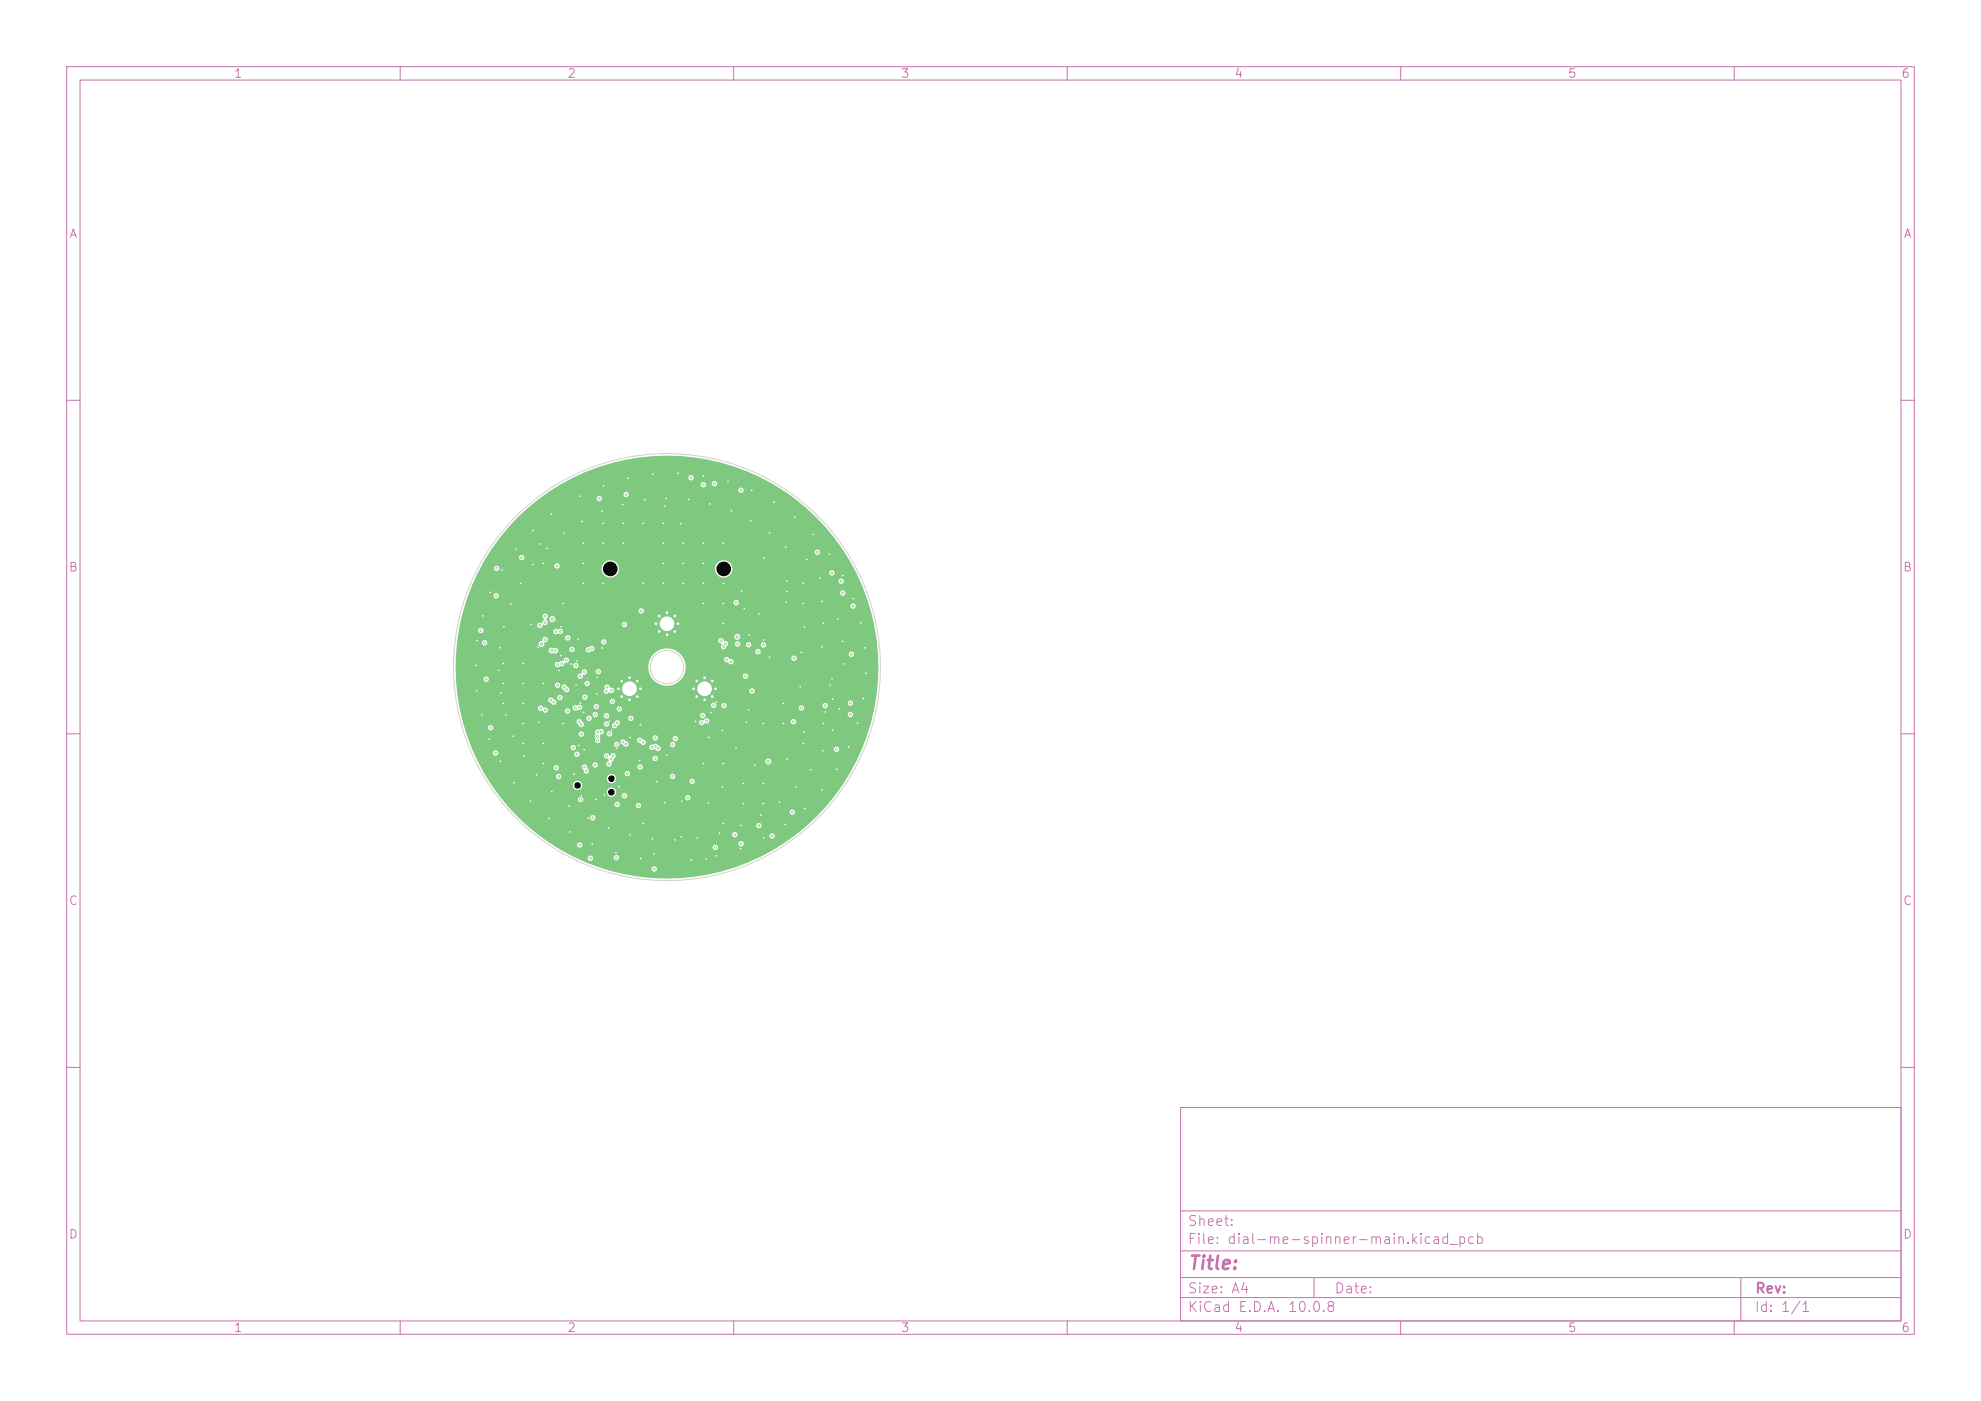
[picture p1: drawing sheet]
<svg xmlns="http://www.w3.org/2000/svg" width="297mm" height="210mm" viewBox="0 0 297 210" stroke-linecap="round" stroke-linejoin="round" font-family="sans-serif">
<defs><g id="words">
<text font-size="2" fill="#c872ab" x="178" y="190.8">Title:</text>
<g font-size="1.5" fill="#c872ab">
<text x="178" y="184.1">Sheet:</text>
<text x="178" y="186.8">File: dial-me-spinner-main.kicad_pcb</text>
<text x="178" y="197">KiCad E.D.A. 10.0.8</text>
<text x="178" y="194.2">Size: A4</text>
<text x="200" y="194.2">Date:</text>
<text x="263" y="197">Id: 1/1</text>
<text x="263" y="194.2">Rev:</text>
</g>
<g font-size="1.3" fill="#c872ab">
<text x="35" y="12">1</text>
<text x="85" y="12">2</text>
<text x="135" y="12">3</text>
<text x="185" y="12">4</text>
<text x="235" y="12">5</text>
<text x="285" y="12">6</text>
<text x="10.3" y="36">A</text>
<text x="285.3" y="36">A</text>
<text x="10.2" y="86">B</text>
<text x="285.2" y="86">B</text>
<text x="10.2" y="136">C</text>
<text x="285.2" y="136">C</text>
<text x="10.2" y="186">D</text>
<text x="285.2" y="186">D</text>
<text x="35" y="200">1</text>
<text x="85" y="200">2</text>
<text x="135" y="200">3</text>
<text x="185" y="200">4</text>
<text x="235" y="200">5</text>
<text x="285" y="200">6</text>
</g>
</g></defs>
<g fill="none" stroke="#c872ab" stroke-width=".15">
<path d="M10 10h277v190h-277zM12 12h273v186h-273zM60 10v2M110 10v2M160 10v2M210 10v2M260 10v2M10 60h2M285 60h2M10 110h2M285 110h2M10 160h2"/>
<path d="M177 166h108v32h-108zM285 160h2M60 198v2M110 198v2M160 198v2M177 194.5h108M177 191.5h108M177 187.5h108M177 181.5h108M197 191.5v3M210 198v2M260 198v2"/>
<path d="M261 191.5v6.5"/>
</g>
<g fill="#7fc87f">
<path d="M77.5 77.7l1.5-1.4 1.9-1.6h8.5a.4 .4 0 0 0 .6 .4 .4 .4 0 0 0 .1-.6 .4 .4 0 0 0-.6 .1l-.1 .1h-8.5l.9-.6h11.7a.4 .4 0 0 0 .5 .4 .4 .4 0 0 0 .2-.7 .4 .4 0 0 0-.7 .2v.1h-11.7l.9-.7h28a.4 .4 0 0 0 .5 .5 .4 .4 0 0 0 .2-.7 .4 .4 0 0 0-.7 .1v.1h-28l1.4-.8h21a.4 .4 0 0 0 .4 .5 .4 .4 0 0 0 .3-.6h.9v.1a.4 .4 0 0 0 .6 .2 .4 .4 0 0 0 0-.6 .4 .4 0 0 0-.6 .3l-.9-.1a.4 .4 0 0 0-.4-.1 .4 .4 0 0 0-.3 .3h-21l1.9-1h17.2v.1a.4 .4 0 0 0 .6 .3 .4 .4 0 0 0 0-.7 .4 .4 0 0 0-.6 .3h-17.2l3.8-1.6 4.1-1.1 4.2-.5h3.8l4.2 .5 4.1 1.1 3.9 1.6 3.6 2.1 3.3 2.6 2.7 2.7 2.6 3.3 2.1 3.6 1.6 4 1.1 4 .5 4.2v4.1l-.5 3.9-.5 2-.6 2.2-1.6 3.8-2 3.4-1.3 1.9-2.6 2.9-1.7 1.6-3.1 2.4-3.6 2.1-3.9 1.6-4.1 1.1-4.2 .5h-3.8l-4.2-.5-3.4-.9h7.2a.4 .4 0 0 0 .5 .5 .4 .4 0 0 0 .2-.7 .4 .4 0 0 0-.7 .1v.1h-7.2l-2.6-.9-1.5-.7h1.7v.1a.4 .4 0 0 0 .5 .3 .4 .4 0 0 0 .3-.5h3.1v.1a.4 .4 0 0 0 .6 .3 .4 .4 0 0 0 0-.7 .4 .4 0 0 0-.6 .3h-3.1a.4 .4 0 0 0-.4-.2 .4 .4 0 0 0-.4 .3h-1.7l-3.6-2h3.7a.4 .4 0 0 0 .2 .4 .4 .4 0 0 0 .5 0h19.6v.1a.4 .4 0 0 0 .7 .3 .4 .4 0 0 0 0-.7 .4 .4 0 0 0-.7 .3h-19.6l.1-.3-.1-.3h23.5a.4 .4 0 0 0 .5 .5 .4 .4 0 0 0 .2-.7 .4 .4 0 0 0-.7 .1v.1h-23.5a.4 .4 0 0 0-.4-.1 .4 .4 0 0 0-.3 .3h-3.7l-2.2-1.5h29.2a.4 .4 0 0 0 .3 .4 .4 .4 0 0 0 .4-.2h4.9v.1a.4 .4 0 0 0 .6 .3 .4 .4 0 0 0 0-.7 .4 .4 0 0 0-.6 .3h-4.9l.1-.1a.4 .4 0 0 0-.4-.5 .4 .4 0 0 0-.4 .4h-29.2l-1.6-1.4h34.4a.4 .4 0 0 0 .5 .4 .4 .4 0 0 0 .2-.6 .4 .4 0 0 0-.7 .1v.1h-34.4l-1.3-1.2h10.8v.1a.4 .4 0 0 0 .6 .3 .4 .4 0 0 0 0-.7 .4 .4 0 0 0-.6 .3h-10.8l-.8-.8h41.5a.4 .4 0 0 0 .5 .4 .4 .4 0 0 0 .2-.6 .4 .4 0 0 0-.7 .1v.1h-41.5l-1-1.2h16.2v.1a.4 .4 0 0 0 .4 .4 .4 .4 0 0 0 .4-.3h2.4v.1a.4 .4 0 0 0 .6 .3 .4 .4 0 0 0 0-.7 .4 .4 0 0 0-.6 .3l-2.4-.1a.4 .4 0 0 0-.3-.4 .4 .4 0 0 0-.5 .3h-16.2l-.6-.7h11.3a.4 .4 0 0 0 .6 .4 .4 .4 0 0 0 .1-.6 .4 .4 0 0 0-.6 .1l-.1 .1h-11.3l-.9-1.1h16.6a.7 .7 0 0 0 .4 .7 .7 .7 0 0 0 .8-.2h1v.1a.4 .4 0 0 0 .3 .4 .4 .4 0 0 0 .4-.2h8.8v.1a.4 .4 0 0 0 .6 .3 .4 .4 0 0 0 0-.7 .4 .4 0 0 0-.6 .3h-8.8a.4 .4 0 0 0-.1-.6 .4 .4 0 0 0-.6 .3h-1a.7 .7 0 0 0-.3-1.1 .7 .7 0 0 0-.9 .6h-16.6l-.7-1h12.2a.7 .7 0 0 0 .9 .7 .7 .7 0 0 0 .3-1.2 .7 .7 0 0 0-1.2 .3v.2h-12.2l-.8-1.3h10.5a.4 .4 0 0 0 .2 .4 .4 .4 0 0 0 .5-.1h6.9v.1a.7 .7 0 0 0 .5 .6 .7 .7 0 0 0 .8-.3h11.1v.1a.4 .4 0 0 0 .6 .3 .4 .4 0 0 0 0-.7 .4 .4 0 0 0-.6 .3l-11.1-.1a.7 .7 0 0 0-.4-1 .7 .7 0 0 0-.9 .7h-6.9v-.1a.4 .4 0 0 0-.2-.6 .4 .4 0 0 0-.5 .4h-10.5l-.8-1.4h10.9a.4 .4 0 0 0 .4 .5 .4 .4 0 0 0 .4-.6h3.4l.3 .6a.4 .4 0 0 0 .1 .4 .4 .4 0 0 0 .5 0h5.6v.1a.4 .4 0 0 0 .5 .3h6.2v.1a.4 .4 0 0 0 .6 .3 .4 .4 0 0 0 0-.6 .4 .4 0 0 0-.6 .2h-6.2h.1a.4 .4 0 0 0 0-.7 .4 .4 0 0 0-.6 .3h-5.6a.54 .54 0 0 0-.1-.8v-.3l-.2-.2h1v.1a.4 .4 0 0 0 .3 .4 .4 .4 0 0 0 .5-.2h6v.1a.4 .4 0 0 0 .6 .3 .4 .4 0 0 0 0-.7 .4 .4 0 0 0-.6 .3h-6a.4 .4 0 0 0-.2-.6 .4 .4 0 0 0-.6 .3h-1.2l-.3 .1-.1 .2h-3.4a.4 .4 0 0 0-.5-.2 .4 .4 0 0 0-.3 .3h-10.9l-1.1-2.2h2.9a.4 .4 0 0 0 .3 .5 .4 .4 0 0 0 .5-.3h11.4v.1a.4 .4 0 0 0 .3 .4 .4 .4 0 0 0 .5-.3h3.6v.1a.52 .52 0 0 0 .7 .4v.1a.26 .26 0 0 1 0 .3 .26 .26 0 0 1-.2 .2 .41 .41 0 0 0 .3 .6 .41 .41 0 0 0 .3-.6l.3-.3 .2-.4h5.7v.1a.4 .4 0 0 0 .5 .4h16.4v.1a.45 .45 0 0 0 .7 .3 .45 .45 0 0 0 0-.7 .45 .45 0 0 0-.7 .3h-16.4h.1a.4 .4 0 0 0 .1-.7 .4 .4 0 0 0-.7 .2h-5.7a.41 .41 0 0 0 0-.7 .41 .41 0 0 0-.6 .4l-.2-.1a.4 .4 0 0 0-.4-.3 .4 .4 0 0 0-.4 .3h-3.6a.4 .4 0 0 0-.3-.5 .4 .4 0 0 0-.5 .3l-11.4-.1a.4 .4 0 0 0-.3-.4 .4 .4 0 0 0-.5 .3h-2.9l-.3-.8h14.9v.1a.4 .4 0 0 0 .6 .3 .4 .4 0 0 0 0-.7 .4 .4 0 0 0-.6 .3h-14.9l-.2-.5h21.5a.4 .4 0 0 0 .6 .5h4.7v.1a.56 .56 0 0 0 .9 .2 .47 .47 0 0 0 .9 0h25.9v.1a.4 .4 0 0 0 .6 .3 .4 .4 0 0 0 0-.7 .4 .4 0 0 0-.6 .3l-25.9-.1a.51 .51 0 0 0-.5-.5l-.1-.1h1.9v.1a.4 .4 0 0 0 .7 .3 .4 .4 0 0 0 0-.7 .4 .4 0 0 0-.7 .3h-1.9a.5 .5 0 0 0-.7 0 .4 .4 0 0 0-.5 .4h-4.7l.1-.1a.4 .4 0 0 0 0-.6 .4 .4 0 0 0-.7 .2h-21.5l-.6-1.5h16.9v.1a.4 .4 0 0 0 .2 .3 .4 .4 0 0 0 .4-.1h1.8l.1 .3a.45 .45 0 0 0 0 .6 .45 .45 0 0 0 .6 0h3.1a.52 .52 0 0 0 .5 .5 .41 .41 0 0 0 .7 0 .41 .41 0 0 0-.4-.6l-.1-.2h1.8v.1a.53 .53 0 0 0 .6 .4 .4 .4 0 0 0 .5 .3 .4 .4 0 0 0 .2-.5 .4 .4 0 0 0-.4-.3l-.1-.1a.4 .4 0 0 0-.5-.2 .4 .4 0 0 0-.3 .3h-1.9a.4 .4 0 0 0-.6 .3h-3l-.1-.6h7.9a.4 .4 0 0 0 .4 .4 .4 .4 0 0 0 .4-.3h2.3v.1a.4 .4 0 0 0 .6 .3 .4 .4 0 0 0 0-.7 .4 .4 0 0 0-.6 .3h-2.3v-.1a.4 .4 0 0 0-.4-.4 .4 .4 0 0 0-.4 .4h-7.9l.1-.5 .4-.2h.6a.4 .4 0 0 0 .5 .5 .4 .4 0 0 0 .2-.7 .4 .4 0 0 0-.7 .1v.1h-.6a.43 .43 0 0 0 0-.5 .43 .43 0 0 0-.6 0 .48 .48 0 0 0-.5 .2 .48 .48 0 0 0 0 .5l-.1 .2h-1.8a.4 .4 0 0 0-.1-.6 .4 .4 0 0 0-.5 .3h-16.9l-.3-1h3.6v.1a.4 .4 0 0 0 .6 .3 .4 .4 0 0 0 0-.7 .4 .4 0 0 0-.6 .3h-3.6l-.2-.9h17l.1 .3 .2 .2a.44 .44 0 0 0 .5 .4 .44 .44 0 0 0 .3-.5h3v.1a.4 .4 0 0 0 .4 .3 .4 .4 0 0 0 .4-.2h.4v.1a.4 .4 0 0 0 .4 .4 .4 .4 0 0 0 .4-.4h.1a.43 .43 0 0 0 .3-.5h11.9v.1a.45 .45 0 0 0 .4 .3 .45 .45 0 0 0 .5-.3 .43 .43 0 0 0 .6-.3h12.2v.1a.4 .4 0 0 0 .7 .3 .4 .4 0 0 0 0-.7 .4 .4 0 0 0-.7 .3h-12.1a.44 .44 0 0 0-.4-.4 .44 .44 0 0 0-.5 .3 .43 .43 0 0 0-.7 .3h-11.9v-.1a.4 .4 0 0 0-.4-.2 .4 .4 0 0 0-.4 .3l-.4 .4h-.4a.4 .4 0 0 0-.3-.6 .4 .4 0 0 0-.5 .4h-3l-.2-.3a.45 .45 0 0 0-.4-.4 .45 .45 0 0 0-.5 .3h-17l-.2-.5h18.7v.1a.4 .4 0 0 0 .6 .3 .4 .4 0 0 0 0-.7 .4 .4 0 0 0-.6 .3h-18.7l-.1-.5h19.7v.1a.4 .4 0 0 0 .4 .3 .4 .4 0 0 0 .4-.2h.9v.1a.4 .4 0 0 0 .6 .2h3.1v.1a.4 .4 0 0 0 .6 .3 .4 .4 0 0 0 0-.6 .4 .4 0 0 0-.6 .2h-3.1l.2-.1v-.3h13.7a.4 .4 0 0 0 .4 .4 .4 .4 0 0 0 .3-.5h21.4v.1a.4 .4 0 0 0 .6 .3 .4 .4 0 0 0 0-.7 .4 .4 0 0 0-.6 .3h-21.4l-.2-.2a.4 .4 0 0 0-.5 .3l-13.7-.1a.4 .4 0 0 0-.4-.2 .4 .4 0 0 0-.4 .4h-.9v-.1a.4 .4 0 0 0-.3-.5 .4 .4 0 0 0-.5 .4h-19.7l-.2-1h11.7a.47 .47 0 0 0 .8 .4v.1a.4 .4 0 0 0 .4 .2 .4 .4 0 0 0 .4-.3h2.5v.1a.4 .4 0 0 0 .6 .3 .4 .4 0 0 0 0-.7 .4 .4 0 0 0-.6 .3h-2.5l-.1-.2-.2-.2h4v.1a.47 .47 0 0 0 .8 .2 .4 .4 0 0 0 .4-.1 .4 .4 0 0 0 .1-.4h1.8v.1a.4 .4 0 0 0 .6 .2h2.8v.1a.4 .4 0 0 0 .7 .3 .4 .4 0 0 0 0-.7 .4 .4 0 0 0-.7 .3h-2.8l.2-.2-.1-.3h16.9v.1a.4 .4 0 0 0 .4 .3 .4 .4 0 0 0 .4-.4h.8v.1a.4 .4 0 0 0 .2 .4 .4 .4 0 0 0 .4-.1h11v.1a.4 .4 0 0 0 .4 .3 .4 .4 0 0 0 .4-.4 .4 .4 0 0 0-.4-.4h3.1v.1a.4 .4 0 0 0 .6 .3 .4 .4 0 0 0 0-.7 .4 .4 0 0 0-.6 .3h-3.2l-.2 .1-.1 .3-10.9-.1a.4 .4 0 0 0-.2-.6 .4 .4 0 0 0-.5 .3h-.8l-.1-.2-.2-.2h20a.4 .4 0 0 0 .5 .5 .4 .4 0 0 0 .2-.7 .4 .4 0 0 0-.7 .1v.1h-20.2l-.2 .1-.1 .3h-16.9a.4 .4 0 0 0-.4-.2 .4 .4 0 0 0-.3 .4l-1.8-.1a.59 .59 0 0 0-.7 0 .4 .4 0 0 0-.6 .3h-4.2a.18 .18 0 0 1-.2 0 .18 .18 0 0 1-.1-.2 .4 .4 0 0 0-.5-.1 .4 .4 0 0 0-.3 .3h-11.7l-.2-1.2h13.5l.1 .3 .2 .1a.44 .44 0 0 0 .6 .3 .44 .44 0 0 0 .3-.5h8v.1a.4 .4 0 0 0 .6 .3 .4 .4 0 0 0 0-.7 .4 .4 0 0 0-.6 .3h-8l-.3-.2a.47 .47 0 0 0-.5-.3 .47 .47 0 0 0-.4 .3h-13.5l-.1-.4h14.9v.1a.4 .4 0 0 0 .5 .4 .4 .4 0 0 0 .3-.6h3v.2a.4 .4 0 0 0 .6 .2 .4 .4 0 0 0 0-.6 .4 .4 0 0 0-.6 .2h-3a.4 .4 0 0 0-.4-.2 .4 .4 0 0 0-.4 .3h-14.9l-.2-1.8h14.8v.1a.4 .4 0 0 0 .3 .3 .4 .4 0 0 0 .4-.2h.3l.1 .3 .2 .2a.41 .41 0 0 0 .4 .4 .41 .41 0 0 0 .4-.2h5.2v.2a.46 .46 0 0 0 .5 .2 .46 .46 0 0 0 .4-.2 .42 .42 0 0 0 .4 .1 .42 .42 0 0 0 .3-.4h20.2v.1a.4 .4 0 0 0 .7 .3 .4 .4 0 0 0 0-.7 .4 .4 0 0 0-.7 .3h-20.2l-.1-.3-.3-.1a.27 .27 0 0 1-.3-.1 .27 .27 0 0 1-.1-.2 .44 .44 0 0 0-.6-.1 .44 .44 0 0 0 0 .6l-.2 .3h-5.2v-.4l-.4-.4a.4 .4 0 0 0-.4-.2 .4 .4 0 0 0-.3 .3h-.3l.1-.2-.2-.3h3.8v.1a.4 .4 0 0 0 .6 .3 .4 .4 0 0 0 0-.7 .4 .4 0 0 0-.6 .3l-4.1-.1-.2 .1-.1 .3h-14.8v-.9h4.1v.1a.4 .4 0 0 0 .6 .3 .4 .4 0 0 0 0-.7 .4 .4 0 0 0-.6 .3h-4.1l-.1-.5h18.3a.41 .41 0 0 0 .5 .5 .41 .41 0 0 0 .3-.6l.1-.1a.4 .4 0 0 0 .5-.5h1.3v.1a.4 .4 0 0 0 .6 .3 .4 .4 0 0 0 0-.7 .4 .4 0 0 0-.6 .3h-1.3a.44 .44 0 0 0-.6-.2 .44 .44 0 0 0-.2 .6h-.1a.4 .4 0 0 0-.5 .3h-18.3v-1.7h14.9a.48 .48 0 0 0 .3 .4 .48 .48 0 0 0 .5-.2l.3 .1 .2-.2h1.4v.1a.4 .4 0 0 0 .4 .4 .4 .4 0 0 0 .4-.4l10.5 .1a2.8 2.8 0 0 0 2 2.8 2.8 2.8 0 0 0 3.3-1.4h8.9v.1a.4 .4 0 0 0 .6 .3 .4 .4 0 0 0 0-.7 .4 .4 0 0 0-.6 .3h-8.9l.1-.2a2.78 2.78 0 0 0-.1-2.3h6v.1a.52 .52 0 0 0 .7 .4 .41 .41 0 0 0 .5 .3 .41 .41 0 0 0 .2-.6 .41 .41 0 0 0-.5-.2l-.2-.2h9.4v.1a.4 .4 0 0 0 .7 .3 .4 .4 0 0 0 0-.7 .4 .4 0 0 0-.7 .3h-9.4a.4 .4 0 0 0-.7 .2h-6l-.4-.7-.6-.5h11.7a.4 .4 0 0 0 .2 .4 .4 .4 0 0 0 .4 0h13.4v.1a.4 .4 0 0 0 .7 .3 .4 .4 0 0 0 0-.7 .4 .4 0 0 0-.7 .3h-13.3a.4 .4 0 0 0-.1-.7 .4 .4 0 0 0-.6 .3h-11.7l-.1-.1a2.81 2.81 0 0 0-4.2 2.3h-10.5a.4 .4 0 0 0-.3-.4 .4 .4 0 0 0-.5 .3h-1.4l.1-.2a.29 .29 0 0 1 .5-.2 .41 .41 0 0 0 .2-.5 .41 .41 0 0 0-.5-.2 .41 .41 0 0 0-.3 .5h-.4l-.3 .2a.41 .41 0 0 0-.6 .3h-14.9l.1-2.1h13.9v.1a.51 .51 0 0 0 .8 .3 .4 .4 0 0 0 .5-.1 .4 .4 0 0 0 0-.5h1.8v.1a.4 .4 0 0 0 .4 .3 .4 .4 0 0 0 .4-.4h1.6v.2a.49 .49 0 0 0 .9 .1 .4 .4 0 0 0 .4-.5 .4 .4 0 0 0-.7-.1h-.1a.42 .42 0 0 0-.5 .3h-1.6a.4 .4 0 0 0-.4-.4 .4 .4 0 0 0-.4 .4h-1.8l-.3-.2-.2 .1a.58 .58 0 0 0-.8 .3h-13.9l.1-1.2h3.8v.1a.4 .4 0 0 0 .3 .4 .4 .4 0 0 0 .4-.3h7.7v.1a.47 .47 0 0 0 .6 .4 .47 .47 0 0 0 .3-.7l.4-.1h8.1v.1a.4 .4 0 0 0 .6 .3 .4 .4 0 0 0 .2-.6h16.8v.1a.54 .54 0 0 0 .5 .4 .44 .44 0 0 0 .1 .8 .44 .44 0 0 0 .6-.4l.3-.4h1a.4 .4 0 0 0 .3 .4 .4 .4 0 0 0 .5-.3h.8v.1a.4 .4 0 0 0 .5 .4 .4 .4 0 0 0 .3-.5h1.5v.1a.4 .4 0 0 0 .6 .3 .4 .4 0 0 0 0-.7 .4 .4 0 0 0-.6 .3h-1.5a.4 .4 0 0 0-.4-.4 .4 .4 0 0 0-.4 .4h-.8a.4 .4 0 0 0-.4-.5 .4 .4 0 0 0-.4 .4l-1-.1a.52 .52 0 0 0-.7-.3v-.1a.4 .4 0 0 0-.4-.4 .4 .4 0 0 0-.4 .4h-16.9a.4 .4 0 0 0-.4-.2 .4 .4 0 0 0-.3 .4h-8.1l.1-.3-.1-.3h2.7v.1a.4 .4 0 0 0 .6 .3 .4 .4 0 0 0 .2-.6h24.6v.1a.45 .45 0 0 0 .7 .3 .45 .45 0 0 0 0-.7 .45 .45 0 0 0-.7 .3h-24.7a.4 .4 0 0 0-.4-.2 .4 .4 0 0 0-.3 .4l-2.7-.1a.46 .46 0 0 0-.5 .1 .46 .46 0 0 0-.2 .5l-.4 .1-.2 .3h-7.7a.4 .4 0 0 0-.2-.5 .4 .4 0 0 0-.5 .3h-3.8l.3-1.8h2.9v.1a.4 .4 0 0 0 .4 .3 .4 .4 0 0 0 .4-.3h10.5v.1a.46 .46 0 0 0 .7 .2 .41 .41 0 0 0 .6 0 .41 .41 0 0 0 0-.6 .41 .41 0 0 0-.6 .1h-.1a.4 .4 0 0 0-.6 .2h-10.5a.4 .4 0 0 0-.4-.5 .4 .4 0 0 0-.4 .4h-2.9l.1-.8h11.6v.1a.44 .44 0 0 0 .5 .3 .44 .44 0 0 0 .4-.5l.4 .1 .2-.1h11.2v.1a.4 .4 0 0 0 .6 .3 .4 .4 0 0 0 0-.7 .4 .4 0 0 0-.6 .3h-11.2a.52 .52 0 0 0-.2-.8l.1-.1h.5a.45 .45 0 0 0 .6 .5 .45 .45 0 0 0 .2-.7 .45 .45 0 0 0-.8 .1v.1h-.5a.41 .41 0 0 0 .1-.6 .41 .41 0 0 0-.7 .1 .41 .41 0 0 0 .3 .6l-.3 .4a.2 .2 0 0 1-.1 .2 .2 .2 0 0 1-.2-.1l-.3 .1-.2 .3h-11.6l.6-2.2h26.2v.1a.4 .4 0 0 0 .7 .3 .4 .4 0 0 0 0-.7 .4 .4 0 0 0-.7 .3h-26.2l.2-.7h57.8v.1a.4 .4 0 0 0 .6 .3 .4 .4 0 0 0 0-.7 .4 .4 0 0 0-.6 .3h-57.8l.1-.5h40.2v.1a.4 .4 0 0 0 .6 .3 .4 .4 0 0 0 0-.7 .4 .4 0 0 0-.6 .3h-40.2l.4-1h3.8v.1a.4 .4 0 0 0 .6 .3 .4 .4 0 0 0 0-.7 .4 .4 0 0 0-.6 .3h-3.8l.1-.5h55.6v.1a.4 .4 0 0 0 .7 .3 .4 .4 0 0 0 0-.6 .4 .4 0 0 0-.7 .2h-55.6l.8-1.7h54.6v.1a.4 .4 0 0 0 .6 .3 .4 .4 0 0 0 0-.7 .4 .4 0 0 0-.6 .3h-54.6l.9-1.9h2.1v.1a.4 .4 0 0 0 .6 .3 .4 .4 0 0 0 0-.7 .4 .4 0 0 0-.6 .3h-2.1l.2-.4h10.9v.1a.4 .4 0 0 0 .6 .3h6.5v.2a1.3 1.3 0 0 0 1.4 1.2 1.3 1.3 0 0 0 1.2-1.4h14.4v.2a1.3 1.3 0 0 0 1.1 1.2 1.3 1.3 0 0 0 1.4-.8h14.6v.1a.4 .4 0 0 0 .6 .3 .4 .4 0 0 0 0-.7 .4 .4 0 0 0-.6 .3h-14.6a1.3 1.3 0 0 0-.9-1.8 1.3 1.3 0 0 0-1.6 1.2h-14.4v-.2a1.3 1.3 0 0 0-1.4-1 1.3 1.3 0 0 0-1.2 1.2h-6.4a.4 .4 0 0 0-.1-.7 .4 .4 0 0 0-.6 .3h-10.9l.7-1.3h4.9v.1a.4 .4 0 0 0 .6 .3 .4 .4 0 0 0 0-.7 .4 .4 0 0 0-.6 .3h-4.9l.5-.8h48.7v.1a.4 .4 0 0 0 .7 .3 .4 .4 0 0 0 0-.7 .4 .4 0 0 0-.7 .3h-48.7l1.5-2.1z"/>
<circle cx="104" cy="103.2" r=".35"/>
<circle cx="104.5" cy="102.1" r=".35"/>
<circle cx="104.5" cy="104.4" r=".35"/>
<circle cx="105.6" cy="101.6" r=".35"/>
<circle cx="105.6" cy="103.2" r="2.2"/>
<circle cx="105.6" cy="104.9" r=".35"/>
<circle cx="106.8" cy="102.1" r=".35"/>
<circle cx="106.8" cy="104.4" r=".35"/>
<circle cx="107.3" cy="103.2" r=".35"/>
<circle cx="92.7" cy="103.2" r=".35"/>
<circle cx="93.2" cy="102.1" r=".35"/>
<circle cx="93.2" cy="104.4" r=".35"/>
<circle cx="94.4" cy="101.6" r=".35"/>
<circle cx="94.4" cy="103.2" r="2.2"/>
<circle cx="94.4" cy="104.9" r=".35"/>
<circle cx="95.5" cy="102.1" r=".35"/>
<circle cx="95.5" cy="104.4" r=".35"/>
<circle cx="96" cy="103.2" r=".35"/>
<circle cx="98.4" cy="93.5" r=".35"/>
<circle cx="98.8" cy="92.3" r=".35"/>
<circle cx="98.8" cy="94.7" r=".35"/>
<circle cx="100" cy="91.8" r=".35"/>
<circle cx="100" cy="93.5" r="2.2"/>
<circle cx="100" cy="95.1" r=".35"/>
<circle cx="101.2" cy="92.3" r=".35"/>
<circle cx="101.2" cy="94.7" r=".35"/>
<circle cx="101.7" cy="93.5" r=".35"/>
<circle cx="86.3" cy="106.1" r=".2"/>
<circle cx="102.2" cy="120.1" r=".25"/>
<circle cx="80.7" cy="97.1" r=".25"/>
<circle cx="111.4" cy="120.4" r=".25"/>
<circle cx="118" cy="113.8" r=".25"/>
<circle cx="87.1" cy="119.3" r=".25"/>
<circle cx="91.3" cy="108.1" r=".25"/>
<circle cx="119.4" cy="118" r=".25"/>
<circle cx="80.9" cy="81.5" r=".25"/>
<circle cx="123.4" cy="108.5" r=".25"/>
<circle cx="117.7" cy="123.6" r=".25"/>
<circle cx="77.3" cy="82.3" r=".25"/>
<circle cx="86.8" cy="111.7" r=".25"/>
<circle cx="112.2" cy="106.4" r=".25"/>
<circle cx="75.4" cy="105.4" r=".25"/>
<circle cx="87.4" cy="87.4" r=".25"/>
<circle cx="88.2" cy="122.7" r=".25"/>
<circle cx="89.3" cy="119.8" r=".25"/>
<circle cx="87.5" cy="106.8" r=".25"/>
<circle cx="73.5" cy="88.8" r=".25"/>
<circle cx="75" cy="114.1" r=".25"/>
<circle cx="108.4" cy="123.4" r=".25"/>
<circle cx="129" cy="93.4" r=".25"/>
<circle cx="96.5" cy="123.4" r=".25"/>
<circle cx="101.2" cy="125.9" r=".25"/>
<circle cx="123.2" cy="90.1" r=".25"/>
<circle cx="111.2" cy="88.6" r=".25"/>
<circle cx="109.2" cy="72.2" r=".25"/>
<circle cx="91.2" cy="124.1" r=".25"/>
<circle cx="96" cy="108.6" r=".25"/>
<circle cx="120.2" cy="97.8" r=".25"/>
<circle cx="96.4" cy="78.5" r=".25"/>
<circle cx="78" cy="87.5" r=".25"/>
<circle cx="126.6" cy="99.5" r=".25"/>
<circle cx="75.4" cy="99.4" r=".25"/>
<circle cx="80.8" cy="108.3" r=".25"/>
<circle cx="87.6" cy="112.4" r=".25"/>
<circle cx="79.5" cy="120.1" r=".25"/>
<circle cx="99.4" cy="84.5" r=".25"/>
<circle cx="114.4" cy="108.5" r=".25"/>
<circle cx="108.4" cy="114.4" r=".25"/>
<circle cx="114.1" cy="122.2" r=".25"/>
<circle cx="78.5" cy="102.4" r=".25"/>
<circle cx="118" cy="87.1" r=".25"/>
<circle cx="98.1" cy="128" r=".25"/>
<circle cx="123.4" cy="93.4" r=".25"/>
<circle cx="114.5" cy="125.6" r=".25"/>
<circle cx="109.7" cy="76.6" r=".25"/>
<circle cx="124.5" cy="102.7" r=".25"/>
<circle cx="90.4" cy="81.4" r=".25"/>
<circle cx="114.4" cy="120.4" r=".25"/>
<circle cx="99.4" cy="78.5" r=".25"/>
<circle cx="111.6" cy="91.2" r=".25"/>
<circle cx="111.9" cy="108.3" r=".25"/>
<circle cx="124.8" cy="104.8" r=".25"/>
<circle cx="112.5" cy="78" r=".25"/>
<circle cx="121.5" cy="115.4" r=".25"/>
<circle cx="94.4" cy="110.6" r=".25"/>
<circle cx="84.1" cy="98.3" r=".25"/>
<circle cx="123.2" cy="96.9" r=".25"/>
<circle cx="123.4" cy="112.5" r=".25"/>
<circle cx="106.4" cy="75.5" r=".25"/>
<circle cx="123.2" cy="118.4" r=".25"/>
<circle cx="102.1" cy="125.4" r=".25"/>
<circle cx="106.2" cy="120.4" r=".25"/>
<circle cx="123.7" cy="106.7" r=".25"/>
<circle cx="124.8" cy="109.5" r=".25"/>
<circle cx="118" cy="88.7" r=".25"/>
<circle cx="115.4" cy="98.5" r=".25"/>
<circle cx="91.7" cy="109.5" r=".25"/>
<circle cx="82" cy="82.2" r=".25"/>
<circle cx="85.3" cy="120.8" r=".25"/>
<circle cx="82.7" cy="77" r=".25"/>
<circle cx="90.3" cy="76.6" r=".25"/>
<circle cx="103.3" cy="74.9" r=".25"/>
<circle cx="99.4" cy="81.5" r=".25"/>
<circle cx="106.2" cy="110.5" r=".25"/>
<circle cx="78.5" cy="113.4" r=".25"/>
<circle cx="115.4" cy="79.9" r=".25"/>
<circle cx="84.5" cy="108.4" r=".25"/>
<circle cx="111.1" cy="123.7" r=".25"/>
<circle cx="106.6" cy="106.8" r=".25"/>
<circle cx="79.9" cy="84.6" r=".25"/>
<circle cx="114.4" cy="117.4" r=".25"/>
<circle cx="86.5" cy="99.1" r=".25"/>
<circle cx="105.4" cy="114.4" r=".25"/>
<circle cx="120.4" cy="111.4" r=".25"/>
<circle cx="129.4" cy="104.7" r=".25"/>
<circle cx="107.9" cy="124.9" r=".25"/>
<circle cx="78.5" cy="108.4" r=".25"/>
<circle cx="111.4" cy="117.4" r=".25"/>
<circle cx="92.8" cy="117.9" r=".25"/>
<circle cx="99.7" cy="120.3" r=".25"/>
<circle cx="73.3" cy="110.8" r=".25"/>
<circle cx="107.4" cy="105.3" r=".25"/>
<circle cx="121.9" cy="80.1" r=".25"/>
<circle cx="114.6" cy="83.7" r=".25"/>
<circle cx="104.6" cy="125.6" r=".25"/>
<circle cx="124.8" cy="101.7" r=".25"/>
<circle cx="107.4" cy="128.3" r=".25"/>
<circle cx="117.4" cy="105.5" r=".25"/>
<circle cx="125.5" cy="115.3" r=".25"/>
<circle cx="81.5" cy="111.4" r=".25"/>
<circle cx="97.9" cy="71.1" r=".25"/>
<circle cx="71.3" cy="99.7" r=".25"/>
<circle cx="88.8" cy="126.5" r=".25"/>
<circle cx="96.4" cy="87.4" r=".25"/>
<circle cx="85.6" cy="99.5" r=".25"/>
<circle cx="90.4" cy="87.4" r=".25"/>
<circle cx="112.7" cy="73.5" r=".25"/>
<circle cx="103.6" cy="128.9" r=".25"/>
<circle cx="117.9" cy="90.3" r=".25"/>
<circle cx="108.4" cy="87.5" r=".25"/>
<circle cx="96.6" cy="74.9" r=".25"/>
<circle cx="81.4" cy="84.4" r=".25"/>
<circle cx="97.8" cy="125.7" r=".25"/>
<circle cx="87" cy="105.4" r=".25"/>
<circle cx="75.4" cy="102.4" r=".25"/>
<circle cx="87.2" cy="78.2" r=".25"/>
<circle cx="117.8" cy="82" r=".25"/>
<circle cx="116.1" cy="75.3" r=".25"/>
<circle cx="84.5" cy="79.9" r=".25"/>
<circle cx="82.3" cy="122.7" r=".25"/>
<circle cx="81.5" cy="114.4" r=".25"/>
<circle cx="117.4" cy="108.5" r=".25"/>
<circle cx="120" cy="102.9" r=".25"/>
<circle cx="90.5" cy="72.8" r=".25"/>
<circle cx="122.9" cy="86.6" r=".25"/>
<circle cx="84.4" cy="90.4" r=".25"/>
<circle cx="75.8" cy="107.2" r=".25"/>
<circle cx="108.3" cy="109.5" r=".25"/>
<circle cx="108.4" cy="81.5" r=".25"/>
<circle cx="79.9" cy="79.5" r=".25"/>
<circle cx="77" cy="110.4" r=".25"/>
<circle cx="93.3" cy="75.6" r=".25"/>
<circle cx="82.7" cy="118.7" r=".25"/>
<circle cx="72.4" cy="92.3" r=".25"/>
<circle cx="86.4" cy="102.7" r=".25"/>
<circle cx="102.4" cy="81.5" r=".25"/>
<circle cx="76.6" cy="90.5" r=".25"/>
<circle cx="75.1" cy="103.9" r=".25"/>
<circle cx="121" cy="83.9" r=".25"/>
<circle cx="89.5" cy="101.5" r=".25"/>
<circle cx="120.5" cy="109.8" r=".25"/>
<circle cx="72.2" cy="107.2" r=".25"/>
<circle cx="102.4" cy="87.5" r=".25"/>
<circle cx="104.3" cy="108.1" r=".25"/>
<circle cx="105.4" cy="84.5" r=".25"/>
<circle cx="102.1" cy="78.5" r=".25"/>
<circle cx="108.4" cy="93.4" r=".25"/>
<circle cx="87" cy="74.4" r=".25"/>
<circle cx="93.4" cy="78.4" r=".25"/>
<circle cx="116.9" cy="120.3" r=".25"/>
<circle cx="95.9" cy="114" r=".25"/>
<circle cx="78.5" cy="99.4" r=".25"/>
<circle cx="100" cy="113.2" r=".25"/>
<circle cx="113.2" cy="114.7" r=".25"/>
<circle cx="105.4" cy="90.4" r=".25"/>
<circle cx="120.6" cy="94" r=".25"/>
<circle cx="92.3" cy="127.8" r=".25"/>
<circle cx="126.3" cy="96.1" r=".25"/>
<circle cx="127.2" cy="112" r=".25"/>
<circle cx="84.1" cy="94" r=".25"/>
<circle cx="87.4" cy="81.4" r=".25"/>
<circle cx="128.6" cy="108.4" r=".25"/>
<circle cx="85.4" cy="124.7" r=".25"/>
<circle cx="87.4" cy="84.4" r=".25"/>
<circle cx="105.4" cy="81.5" r=".25"/>
<circle cx="125.9" cy="106.2" r=".25"/>
<circle cx="99.4" cy="87.4" r=".25"/>
<circle cx="108.4" cy="90.5" r=".25"/>
<circle cx="75" cy="97.1" r=".25"/>
<circle cx="92.4" cy="112.2" r=".25"/>
<circle cx="105.9" cy="128.8" r=".25"/>
<circle cx="89.5" cy="104" r=".25"/>
<circle cx="114.5" cy="95.9" r=".25"/>
<circle cx="119.2" cy="77.5" r=".25"/>
<circle cx="105.4" cy="87.4" r=".25"/>
<circle cx="90.3" cy="97.1" r=".25"/>
<circle cx="98.5" cy="117.2" r=".25"/>
<circle cx="120.4" cy="87.5" r=".25"/>
<circle cx="80.5" cy="116.1" r=".25"/>
<circle cx="125.6" cy="92.8" r=".25"/>
<circle cx="86.7" cy="95.8" r=".25"/>
<circle cx="86.1" cy="116.1" r=".25"/>
<circle cx="110.4" cy="112.2" r=".25"/>
<circle cx="99.7" cy="75.9" r=".25"/>
<circle cx="127.9" cy="89.7" r=".25"/>
<circle cx="78.5" cy="105.4" r=".25"/>
<circle cx="126.4" cy="86.3" r=".25"/>
<circle cx="124.4" cy="83" r=".25"/>
<circle cx="79.7" cy="93.6" r=".25"/>
<circle cx="71.5" cy="96" r=".25"/>
<circle cx="71.5" cy="103.5" r=".25"/>
<circle cx="113.8" cy="92" r=".25"/>
<circle cx="74.8" cy="100.5" r=".25"/>
<circle cx="90.6" cy="119.1" r=".25"/>
<circle cx="111" cy="127.2" r=".25"/>
<circle cx="83.8" cy="100.5" r=".25"/>
<circle cx="75.3" cy="85.4" r=".25"/>
<circle cx="94.1" cy="71.7" r=".25"/>
<circle cx="108.3" cy="118" r=".25"/>
<circle cx="120.4" cy="90.5" r=".25"/>
<circle cx="99.9" cy="74.7" r=".25"/>
<circle cx="112.3" cy="95.2" r=".25"/>
<circle cx="81.5" cy="102.4" r=".25"/>
<circle cx="101.7" cy="70.9" r=".25"/>
<circle cx="78.5" cy="111.4" r=".25"/>
<circle cx="90.4" cy="78.4" r=".25"/>
<circle cx="94.5" cy="125.1" r=".25"/>
<circle cx="129.8" cy="100.9" r=".25"/>
<circle cx="75.5" cy="93.9" r=".25"/>
<circle cx="120.6" cy="121.2" r=".25"/>
<circle cx="93.4" cy="81.4" r=".25"/>
<circle cx="102.4" cy="84.5" r=".25"/>
<circle cx="96.1" cy="128.7" r=".25"/>
<circle cx="105.4" cy="71.3" r=".25"/>
<circle cx="77" cy="117.3" r=".25"/>
<circle cx="129.7" cy="97.1" r=".25"/>
<circle cx="82.8" cy="92.8" r=".25"/>
<circle cx="81.2" cy="96.5" r=".25"/>
<circle cx="82.7" cy="97.5" r=".25"/>
<circle cx="110.5" cy="95.5" r=".25"/>
<circle cx="115.2" cy="114.1" r=".25"/>
<circle cx="83.6" cy="102.7" r=".2"/>
<circle cx="84.9" cy="99" r=".2"/>
<circle cx="82.6" cy="104.9" r=".2"/>
<circle cx="83.4" cy="94.7" r=".2"/>
<circle cx="94.6" cy="107.7" r=".2"/>
<circle cx="87" cy="119.8" r=".2"/>
<circle cx="103.1" cy="119.6" r=".2"/>
<circle cx="72.9" cy="101.8" r=".2"/>
<circle cx="72.7" cy="96.4" r=".2"/>
<circle cx="118.9" cy="108.2" r=".2"/>
<circle cx="91" cy="103" r=".2"/>
<circle cx="96.1" cy="91.6" r=".2"/>
<circle cx="112.7" cy="103.6" r=".2"/>
<circle cx="87" cy="101.4" r=".2"/>
<circle cx="107" cy="105.7" r=".2"/>
<circle cx="105.4" cy="107.3" r=".2"/>
<circle cx="92.8" cy="106.3" r=".2"/>
<circle cx="108.6" cy="105.8" r=".2"/>
<circle cx="105.2" cy="108.3" r=".2"/>
<circle cx="85" cy="103.4" r=".2"/>
<circle cx="86.3" cy="99.8" r=".2"/>
<circle cx="88.3" cy="107.7" r=".2"/>
<circle cx="88" cy="102.5" r=".2"/>
<circle cx="118.8" cy="121.7" r=".2"/>
<circle cx="113.8" cy="123.8" r=".2"/>
<circle cx="110.2" cy="125.1" r=".2"/>
<circle cx="115.8" cy="125.3" r=".2"/>
<circle cx="73.6" cy="109.1" r=".2"/>
<circle cx="74.3" cy="112.9" r=".2"/>
<circle cx="100.8" cy="116.4" r=".2"/>
<circle cx="93.4" cy="111.2" r=".2"/>
<circle cx="124.7" cy="85.9" r=".2"/>
<circle cx="122.5" cy="82.8" r=".2"/>
<circle cx="126.1" cy="87.1" r=".2"/>
<circle cx="126.3" cy="88.9" r=".2"/>
<circle cx="83" cy="105.3" r=".2"/>
<circle cx="90.9" cy="103.6" r=".2"/>
<circle cx="86.9" cy="126.7" r=".2"/>
<circle cx="92.4" cy="128.6" r=".2"/>
<circle cx="127.9" cy="90.8" r=".2"/>
<circle cx="127.6" cy="98.1" r=".2"/>
<circle cx="87.6" cy="115" r=".2"/>
<circle cx="89.6" cy="111" r=".2"/>
<circle cx="87.9" cy="115.6" r=".2"/>
<circle cx="86" cy="112.1" r=".2"/>
<circle cx="81.7" cy="92.4" r=".2"/>
<circle cx="110.6" cy="96.5" r=".2"/>
<circle cx="108.8" cy="96.5" r=".2"/>
<circle cx="87.2" cy="110" r=".2"/>
<circle cx="120.2" cy="106.1" r=".2"/>
<circle cx="88.7" cy="97.2" r=".2"/>
<circle cx="89.6" cy="109.8" r=".2"/>
<circle cx="127.5" cy="105.4" r=".2"/>
<circle cx="123.7" cy="105.8" r=".2"/>
<circle cx="86.8" cy="108.2" r=".2"/>
<circle cx="98.1" cy="130.3" r=".2"/>
<circle cx="89.2" cy="114.7" r=".2"/>
<circle cx="74.4" cy="89.3" r=".2"/>
<circle cx="72.1" cy="94.5" r=".2"/>
<circle cx="91.7" cy="103.5" r=".2"/>
<circle cx="112.2" cy="96.7" r=".2"/>
<circle cx="114.5" cy="96.7" r=".2"/>
<circle cx="119" cy="98.7" r=".2"/>
<circle cx="108.5" cy="96.9" r=".2"/>
<circle cx="74.5" cy="85.2" r=".2"/>
<circle cx="78.2" cy="83.6" r=".2"/>
<circle cx="90.9" cy="107.3" r=".2"/>
<circle cx="108.9" cy="98.9" r=".2"/>
<circle cx="113.6" cy="97.7" r=".2"/>
<circle cx="106" cy="108.1" r=".2"/>
<circle cx="100.8" cy="111.6" r=".2"/>
<circle cx="98.2" cy="110.6" r=".2"/>
<circle cx="92.5" cy="108.4" r=".2"/>
<circle cx="95.9" cy="111" r=".2"/>
<circle cx="92.4" cy="111.6" r=".2"/>
<circle cx="92.1" cy="108.8" r=".2"/>
<circle cx="97.7" cy="112" r=".2"/>
<circle cx="101.3" cy="110.7" r=".2"/>
<circle cx="91.4" cy="110" r=".2"/>
<circle cx="90.9" cy="108.5" r=".2"/>
<circle cx="98.2" cy="111.9" r=".2"/>
<circle cx="85.1" cy="106.6" r=".2"/>
<circle cx="88.2" cy="97.4" r=".2"/>
<circle cx="93.6" cy="93.6" r=".2"/>
<circle cx="111.1" cy="126.5" r=".2"/>
<circle cx="107.2" cy="127" r=".2"/>
<circle cx="103.8" cy="117.1" r=".2"/>
<circle cx="110.4" cy="90.3" r=".2"/>
<circle cx="111.1" cy="73.5" r=".2"/>
<circle cx="107.1" cy="72.5" r=".2"/>
<circle cx="89.8" cy="74.7" r=".2"/>
<circle cx="93.9" cy="74.1" r=".2"/>
<circle cx="86.5" cy="113.1" r=".2"/>
<circle cx="88.5" cy="128.7" r=".2"/>
<circle cx="87.6" cy="100.7" r=".2"/>
<circle cx="81.8" cy="106.4" r=".2"/>
<circle cx="105.5" cy="72.7" r=".2"/>
<circle cx="103.6" cy="71.6" r=".2"/>
<circle cx="91.8" cy="105.2" r=".2"/>
<circle cx="127.5" cy="107.1" r=".2"/>
<circle cx="125.4" cy="112.3" r=".2"/>
<circle cx="81" cy="106.2" r=".2"/>
<circle cx="111.8" cy="101.4" r=".2"/>
<circle cx="90.5" cy="96.2" r=".2"/>
<circle cx="108.1" cy="96" r=".2"/>
<circle cx="86.9" cy="106" r=".2"/>
<circle cx="89.7" cy="100.7" r=".2"/>
<circle cx="88.9" cy="122.6" r=".2"/>
<circle cx="83.8" cy="116.4" r=".2"/>
<circle cx="83.4" cy="115.1" r=".2"/>
<circle cx="93.8" cy="111.5" r=".2"/>
<circle cx="96" cy="115" r=".2"/>
<circle cx="98.2" cy="113.7" r=".2"/>
<circle cx="96.4" cy="111.3" r=".2"/>
<circle cx="87.2" cy="108.6" r=".2"/>
<circle cx="80.9" cy="93.7" r=".2"/>
<circle cx="89.4" cy="105.9" r=".2"/>
<circle cx="83.3" cy="97.5" r=".2"/>
<circle cx="83.9" cy="104.6" r=".2"/>
<circle cx="83.6" cy="99.6" r=".2"/>
<circle cx="89.2" cy="107.1" r=".2"/>
<circle cx="81.7" cy="93.3" r=".2"/>
<circle cx="84.6" cy="103" r=".2"/>
<circle cx="85.8" cy="97.3" r=".2"/>
<circle cx="91.9" cy="113.3" r=".2"/>
<circle cx="92.5" cy="120.6" r=".2"/>
<circle cx="91.3" cy="114.5" r=".2"/>
<circle cx="93.6" cy="119.3" r=".2"/>
<circle cx="90.9" cy="113.3" r=".2"/>
<circle cx="94.1" cy="116" r=".2"/>
<circle cx="95.7" cy="120.8" r=".2"/>
<circle cx="89.6" cy="110.4" r=".2"/>
<circle cx="98.7" cy="112.2" r=".2"/>
<circle cx="109.6" cy="99.2" r=".2"/>
<circle cx="90.1" cy="109.7" r=".2"/>
<circle cx="91.6" cy="113.8" r=".2"/>
<circle cx="83.5" cy="84.8" r=".2"/>
<circle cx="81.7" cy="95.9" r=".2"/>
<circle cx="84" cy="94.6" r=".2"/>
<circle cx="87.7" cy="104.5" r=".2"/>
<circle cx="84.2" cy="99.5" r=".2"/>
<circle cx="85.1" cy="95.6" r=".2"/>
</g>
<g fill="none" stroke="#d0d2cd" stroke-width=".15">
<circle cx="100" cy="100" r="32"/>
<circle cx="100" cy="100" r="2.5"/>
</g>
<g fill="#fff">
<circle cx="86.3" cy="106.1" r=".1"/>
<circle cx="102.2" cy="120.1" r=".12"/>
<circle cx="80.7" cy="97.1" r=".12"/>
<circle cx="111.4" cy="120.4" r=".13"/>
<circle cx="118" cy="113.8" r=".12"/>
<circle cx="87.1" cy="119.3" r=".12"/>
<circle cx="91.3" cy="108.1" r=".12"/>
<circle cx="119.4" cy="118" r=".12"/>
<circle cx="80.9" cy="81.5" r=".12"/>
<circle cx="123.4" cy="108.4" r=".13"/>
<circle cx="117.7" cy="123.6" r=".12"/>
<circle cx="77.3" cy="82.3" r=".12"/>
<circle cx="86.8" cy="111.7" r=".13"/>
<circle cx="112.2" cy="106.4" r=".12"/>
<circle cx="75.4" cy="105.4" r=".13"/>
<circle cx="87.4" cy="87.4" r=".12"/>
<circle cx="88.2" cy="122.7" r=".13"/>
<circle cx="89.3" cy="119.8" r=".13"/>
<circle cx="87.5" cy="106.8" r=".12"/>
<circle cx="73.5" cy="88.8" r=".12"/>
<circle cx="75" cy="114.1" r=".13"/>
<circle cx="108.4" cy="123.4" r=".13"/>
<circle cx="129" cy="93.4" r=".12"/>
<circle cx="96.4" cy="123.4" r=".13"/>
<circle cx="101.2" cy="125.9" r=".12"/>
<circle cx="123.2" cy="90.1" r=".12"/>
<circle cx="111.2" cy="88.6" r=".12"/>
<circle cx="109.2" cy="72.2" r=".12"/>
<circle cx="91.2" cy="124.1" r=".13"/>
<circle cx="96" cy="108.6" r=".12"/>
<circle cx="120.2" cy="97.8" r=".12"/>
<circle cx="96.4" cy="78.4" r=".13"/>
<circle cx="78" cy="87.5" r=".12"/>
<circle cx="126.6" cy="99.5" r=".13"/>
<circle cx="75.4" cy="99.4" r=".13"/>
<circle cx="80.8" cy="108.3" r=".12"/>
<circle cx="87.6" cy="112.4" r=".13"/>
<circle cx="79.5" cy="120.1" r=".13"/>
<circle cx="99.4" cy="84.4" r=".13"/>
<circle cx="114.4" cy="108.4" r=".13"/>
<circle cx="108.4" cy="114.4" r=".13"/>
<circle cx="114.1" cy="122.2" r=".12"/>
<circle cx="78.4" cy="102.4" r=".13"/>
<circle cx="118" cy="87.1" r=".13"/>
<circle cx="98.1" cy="128" r=".12"/>
<circle cx="123.4" cy="93.5" r=".13"/>
<circle cx="114.5" cy="125.6" r=".12"/>
<circle cx="109.7" cy="76.6" r=".12"/>
<circle cx="124.5" cy="102.7" r=".12"/>
<circle cx="90.4" cy="81.4" r=".12"/>
<circle cx="114.4" cy="120.4" r=".13"/>
<circle cx="99.4" cy="78.4" r=".13"/>
<circle cx="111.6" cy="91.2" r=".13"/>
<circle cx="111.9" cy="108.3" r=".12"/>
<circle cx="124.8" cy="104.8" r=".12"/>
<circle cx="112.5" cy="78" r=".12"/>
<circle cx="121.5" cy="115.4" r=".13"/>
<circle cx="94.4" cy="110.6" r=".12"/>
<circle cx="84.1" cy="98.3" r=".12"/>
<circle cx="123.2" cy="96.9" r=".12"/>
<circle cx="123.4" cy="112.5" r=".13"/>
<circle cx="106.4" cy="75.5" r=".12"/>
<circle cx="123.2" cy="118.4" r=".12"/>
<circle cx="102.1" cy="125.4" r=".12"/>
<circle cx="106.2" cy="120.4" r=".12"/>
<circle cx="123.7" cy="106.7" r=".12"/>
<circle cx="124.8" cy="109.5" r=".13"/>
<circle cx="118" cy="88.7" r=".12"/>
<circle cx="115.4" cy="98.5" r=".12"/>
<circle cx="91.7" cy="109.5" r=".13"/>
<circle cx="82" cy="82.2" r=".12"/>
<circle cx="85.3" cy="120.8" r=".12"/>
<circle cx="82.7" cy="77" r=".12"/>
<circle cx="90.3" cy="76.6" r=".12"/>
<circle cx="103.3" cy="74.9" r=".12"/>
<circle cx="99.4" cy="81.4" r=".13"/>
<circle cx="106.2" cy="110.5" r=".12"/>
<circle cx="78.5" cy="113.4" r=".13"/>
<circle cx="115.4" cy="79.9" r=".13"/>
<circle cx="84.4" cy="108.4" r=".13"/>
<circle cx="111.1" cy="123.7" r=".12"/>
<circle cx="106.6" cy="106.8" r=".12"/>
<circle cx="79.9" cy="84.6" r=".13"/>
<circle cx="114.4" cy="117.4" r=".13"/>
<circle cx="86.5" cy="99.1" r=".12"/>
<circle cx="105.4" cy="114.4" r=".13"/>
<circle cx="120.4" cy="111.4" r=".13"/>
<circle cx="129.4" cy="104.7" r=".13"/>
<circle cx="107.9" cy="124.9" r=".12"/>
<circle cx="78.4" cy="108.4" r=".13"/>
<circle cx="111.4" cy="117.4" r=".13"/>
<circle cx="92.8" cy="117.9" r=".13"/>
<circle cx="99.7" cy="120.3" r=".13"/>
<circle cx="73.3" cy="110.8" r=".12"/>
<circle cx="107.4" cy="105.3" r=".13"/>
<circle cx="121.9" cy="80.1" r=".12"/>
<circle cx="114.6" cy="83.7" r=".12"/>
<circle cx="104.6" cy="125.6" r=".12"/>
<circle cx="124.8" cy="101.7" r=".12"/>
<circle cx="107.4" cy="128.3" r=".12"/>
<circle cx="117.4" cy="105.4" r=".13"/>
<circle cx="125.5" cy="115.3" r=".13"/>
<circle cx="81.4" cy="111.4" r=".13"/>
<circle cx="97.9" cy="71.1" r=".12"/>
<circle cx="71.3" cy="99.7" r=".13"/>
<circle cx="88.8" cy="126.5" r=".12"/>
<circle cx="96.4" cy="87.4" r=".13"/>
<circle cx="85.6" cy="99.5" r=".13"/>
<circle cx="90.4" cy="87.4" r=".12"/>
<circle cx="112.7" cy="73.5" r=".12"/>
<circle cx="103.6" cy="128.9" r=".13"/>
<circle cx="117.9" cy="90.3" r=".12"/>
<circle cx="108.4" cy="87.4" r=".13"/>
<circle cx="96.6" cy="74.9" r=".12"/>
<circle cx="81.4" cy="84.4" r=".12"/>
<circle cx="97.8" cy="125.7" r=".13"/>
<circle cx="87" cy="105.4" r=".12"/>
<circle cx="75.4" cy="102.4" r=".13"/>
<circle cx="87.2" cy="78.2" r=".12"/>
<circle cx="117.8" cy="82" r=".12"/>
<circle cx="116.1" cy="75.3" r=".13"/>
<circle cx="84.5" cy="79.9" r=".13"/>
<circle cx="82.3" cy="122.7" r=".12"/>
<circle cx="81.4" cy="114.4" r=".13"/>
<circle cx="117.4" cy="108.4" r=".13"/>
<circle cx="120" cy="102.9" r=".12"/>
<circle cx="90.5" cy="72.8" r=".12"/>
<circle cx="122.9" cy="86.6" r=".13"/>
<circle cx="84.4" cy="90.4" r=".12"/>
<circle cx="75.8" cy="107.2" r=".13"/>
<circle cx="108.3" cy="109.5" r=".12"/>
<circle cx="108.4" cy="81.4" r=".13"/>
<circle cx="79.9" cy="79.5" r=".12"/>
<circle cx="77" cy="110.4" r=".12"/>
<circle cx="93.3" cy="75.6" r=".13"/>
<circle cx="82.7" cy="118.7" r=".12"/>
<circle cx="72.4" cy="92.3" r=".12"/>
<circle cx="86.4" cy="102.7" r=".12"/>
<circle cx="102.4" cy="81.4" r=".13"/>
<circle cx="76.6" cy="90.5" r=".12"/>
<circle cx="75.1" cy="103.9" r=".13"/>
<circle cx="121" cy="83.9" r=".12"/>
<circle cx="89.5" cy="101.5" r=".13"/>
<circle cx="120.5" cy="109.8" r=".13"/>
<circle cx="72.2" cy="107.2" r=".12"/>
<circle cx="102.4" cy="87.4" r=".13"/>
<circle cx="104.3" cy="108.1" r=".12"/>
<circle cx="105.4" cy="84.4" r=".13"/>
<circle cx="102.1" cy="78.5" r=".12"/>
<circle cx="108.4" cy="93.5" r=".13"/>
<circle cx="87" cy="74.4" r=".12"/>
<circle cx="93.4" cy="78.4" r=".13"/>
<circle cx="116.9" cy="120.3" r=".12"/>
<circle cx="95.9" cy="114" r=".12"/>
<circle cx="78.4" cy="99.4" r=".13"/>
<circle cx="100" cy="113.2" r=".12"/>
<circle cx="113.2" cy="114.7" r=".13"/>
<circle cx="105.4" cy="90.4" r=".13"/>
<circle cx="120.6" cy="94" r=".12"/>
<circle cx="92.3" cy="127.8" r=".12"/>
<circle cx="126.3" cy="96.1" r=".13"/>
<circle cx="127.2" cy="112" r=".13"/>
<circle cx="84.1" cy="94" r=".12"/>
<circle cx="87.4" cy="81.4" r=".12"/>
<circle cx="128.6" cy="108.4" r=".13"/>
<circle cx="85.4" cy="124.7" r=".12"/>
<circle cx="87.4" cy="84.4" r=".12"/>
<circle cx="105.4" cy="81.4" r=".13"/>
<circle cx="125.9" cy="106.2" r=".12"/>
<circle cx="99.4" cy="87.4" r=".13"/>
<circle cx="108.4" cy="90.4" r=".13"/>
<circle cx="75" cy="97.1" r=".12"/>
<circle cx="92.4" cy="112.2" r=".13"/>
<circle cx="105.9" cy="128.8" r=".13"/>
<circle cx="89.5" cy="104" r=".12"/>
<circle cx="114.5" cy="95.9" r=".12"/>
<circle cx="119.2" cy="77.5" r=".13"/>
<circle cx="105.4" cy="87.4" r=".13"/>
<circle cx="90.3" cy="97.1" r=".12"/>
<circle cx="98.5" cy="117.2" r=".12"/>
<circle cx="120.4" cy="87.4" r=".13"/>
<circle cx="80.5" cy="116.1" r=".13"/>
<circle cx="125.6" cy="92.8" r=".12"/>
<circle cx="86.7" cy="95.8" r=".13"/>
<circle cx="86.1" cy="116.1" r=".12"/>
<circle cx="110.4" cy="112.2" r=".13"/>
<circle cx="99.7" cy="75.9" r=".12"/>
<circle cx="127.9" cy="89.7" r=".13"/>
<circle cx="78.4" cy="105.4" r=".13"/>
<circle cx="126.4" cy="86.3" r=".13"/>
<circle cx="124.4" cy="83" r=".12"/>
<circle cx="79.7" cy="93.6" r=".12"/>
<circle cx="71.5" cy="96" r=".13"/>
<circle cx="71.5" cy="103.5" r=".12"/>
<circle cx="113.8" cy="92" r=".12"/>
<circle cx="74.8" cy="100.5" r=".13"/>
<circle cx="90.6" cy="119.1" r=".13"/>
<circle cx="111" cy="127.2" r=".13"/>
<circle cx="83.8" cy="100.5" r=".12"/>
<circle cx="75.3" cy="85.4" r=".13"/>
<circle cx="94.1" cy="71.7" r=".13"/>
<circle cx="108.3" cy="118" r=".12"/>
<circle cx="120.4" cy="90.4" r=".13"/>
<circle cx="99.9" cy="74.7" r=".12"/>
<circle cx="112.3" cy="95.2" r=".12"/>
<circle cx="81.4" cy="102.4" r=".13"/>
<circle cx="101.7" cy="71" r=".12"/>
<circle cx="78.4" cy="111.4" r=".13"/>
<circle cx="90.4" cy="78.4" r=".12"/>
<circle cx="94.5" cy="125.1" r=".12"/>
<circle cx="129.8" cy="100.9" r=".13"/>
<circle cx="75.5" cy="93.9" r=".12"/>
<circle cx="120.6" cy="121.2" r=".12"/>
<circle cx="93.4" cy="81.4" r=".13"/>
<circle cx="102.4" cy="84.4" r=".13"/>
<circle cx="96.1" cy="128.7" r=".12"/>
<circle cx="105.4" cy="71.3" r=".13"/>
<circle cx="77" cy="117.3" r=".12"/>
<circle cx="129.7" cy="97.1" r=".12"/>
<circle cx="82.8" cy="92.8" r=".12"/>
<circle cx="81.2" cy="96.5" r=".12"/>
<circle cx="82.7" cy="97.5" r=".12"/>
<circle cx="110.5" cy="95.5" r=".12"/>
<circle cx="115.2" cy="114.1" r=".13"/>
<circle cx="83.6" cy="102.7" r=".1"/>
<circle cx="84.9" cy="99" r=".1"/>
<circle cx="82.6" cy="104.9" r=".1"/>
<circle cx="83.4" cy="94.7" r=".1"/>
<circle cx="94.6" cy="107.7" r=".1"/>
<circle cx="87" cy="119.8" r=".1"/>
<circle cx="103.1" cy="119.6" r=".1"/>
<circle cx="72.9" cy="101.8" r=".1"/>
<circle cx="72.7" cy="96.4" r=".1"/>
<circle cx="118.9" cy="108.2" r=".1"/>
<circle cx="91" cy="103" r=".1"/>
<circle cx="96.1" cy="91.6" r=".1"/>
<circle cx="112.7" cy="103.6" r=".1"/>
<circle cx="87" cy="101.4" r=".1"/>
<circle cx="107" cy="105.7" r=".1"/>
<circle cx="105.4" cy="107.3" r=".1"/>
<circle cx="92.8" cy="106.3" r=".1"/>
<circle cx="108.6" cy="105.8" r=".1"/>
<circle cx="105.2" cy="108.3" r=".1"/>
<circle cx="85" cy="103.4" r=".1"/>
<circle cx="86.3" cy="99.8" r=".1"/>
<circle cx="88.3" cy="107.7" r=".1"/>
<circle cx="88" cy="102.5" r=".1"/>
<circle cx="118.8" cy="121.7" r=".1"/>
<circle cx="113.8" cy="123.8" r=".1"/>
<circle cx="110.2" cy="125.1" r=".1"/>
<circle cx="115.8" cy="125.3" r=".1"/>
<circle cx="73.6" cy="109.1" r=".1"/>
<circle cx="74.3" cy="112.9" r=".1"/>
<circle cx="100.8" cy="116.4" r=".1"/>
<circle cx="93.4" cy="111.2" r=".1"/>
<circle cx="124.7" cy="85.9" r=".1"/>
<circle cx="122.5" cy="82.8" r=".1"/>
<circle cx="126.1" cy="87.1" r=".1"/>
<circle cx="126.3" cy="88.9" r=".1"/>
<circle cx="83" cy="105.3" r=".1"/>
<circle cx="90.9" cy="103.6" r=".1"/>
<circle cx="86.9" cy="126.7" r=".1"/>
<circle cx="92.4" cy="128.6" r=".1"/>
<circle cx="127.9" cy="90.8" r=".1"/>
<circle cx="127.6" cy="98.1" r=".1"/>
<circle cx="87.6" cy="115" r=".1"/>
<circle cx="89.6" cy="111" r=".1"/>
<circle cx="87.9" cy="115.6" r=".1"/>
<circle cx="86" cy="112.1" r=".1"/>
<circle cx="81.7" cy="92.4" r=".1"/>
<circle cx="110.6" cy="96.5" r=".1"/>
<circle cx="108.8" cy="96.5" r=".1"/>
<circle cx="87.2" cy="110" r=".1"/>
<circle cx="120.2" cy="106.1" r=".1"/>
<circle cx="88.7" cy="97.2" r=".1"/>
<circle cx="89.6" cy="109.8" r=".1"/>
<circle cx="127.5" cy="105.4" r=".1"/>
<circle cx="123.7" cy="105.8" r=".1"/>
<circle cx="86.8" cy="108.2" r=".1"/>
<circle cx="98.1" cy="130.3" r=".1"/>
<circle cx="89.2" cy="114.7" r=".1"/>
<circle cx="74.4" cy="89.3" r=".1"/>
<circle cx="72.1" cy="94.5" r=".1"/>
<circle cx="91.7" cy="103.5" r=".1"/>
<circle cx="112.2" cy="96.7" r=".1"/>
<circle cx="114.5" cy="96.7" r=".1"/>
<circle cx="119" cy="98.7" r=".1"/>
<circle cx="108.5" cy="96.9" r=".1"/>
<circle cx="74.5" cy="85.2" r=".1"/>
<circle cx="78.2" cy="83.6" r=".1"/>
<circle cx="90.9" cy="107.3" r=".1"/>
<circle cx="108.9" cy="98.9" r=".1"/>
<circle cx="113.6" cy="97.7" r=".1"/>
<circle cx="105.9" cy="108.1" r=".1"/>
<circle cx="100.9" cy="111.6" r=".1"/>
<circle cx="98.2" cy="110.6" r=".1"/>
<circle cx="92.5" cy="108.4" r=".1"/>
<circle cx="95.9" cy="111" r=".1"/>
<circle cx="92.4" cy="111.6" r=".1"/>
<circle cx="92.1" cy="108.8" r=".1"/>
<circle cx="97.7" cy="112" r=".1"/>
<circle cx="101.3" cy="110.7" r=".1"/>
<circle cx="91.4" cy="110" r=".1"/>
<circle cx="90.9" cy="108.5" r=".1"/>
<circle cx="98.2" cy="111.9" r=".1"/>
<circle cx="85.1" cy="106.6" r=".1"/>
<circle cx="88.2" cy="97.4" r=".1"/>
<circle cx="93.6" cy="93.6" r=".1"/>
<circle cx="111.1" cy="126.5" r=".1"/>
<circle cx="107.2" cy="127" r=".1"/>
<circle cx="103.8" cy="117.1" r=".1"/>
<circle cx="110.4" cy="90.3" r=".1"/>
<circle cx="111.1" cy="73.5" r=".1"/>
<circle cx="107.1" cy="72.5" r=".1"/>
<circle cx="89.8" cy="74.7" r=".1"/>
<circle cx="93.9" cy="74.1" r=".1"/>
<circle cx="86.5" cy="113.1" r=".1"/>
<circle cx="88.5" cy="128.7" r=".1"/>
<circle cx="87.6" cy="100.7" r=".1"/>
<circle cx="81.8" cy="106.4" r=".1"/>
<circle cx="105.5" cy="72.7" r=".1"/>
<circle cx="103.6" cy="71.6" r=".1"/>
<circle cx="91.8" cy="105.2" r=".1"/>
<circle cx="127.5" cy="107.1" r=".1"/>
<circle cx="125.4" cy="112.3" r=".1"/>
<circle cx="81" cy="106.2" r=".1"/>
<circle cx="111.8" cy="101.4" r=".1"/>
<circle cx="90.5" cy="96.2" r=".1"/>
<circle cx="108.1" cy="96" r=".1"/>
<circle cx="86.9" cy="106" r=".1"/>
<circle cx="89.7" cy="100.7" r=".1"/>
<circle cx="88.9" cy="122.6" r=".1"/>
<circle cx="83.8" cy="116.4" r=".1"/>
<circle cx="83.4" cy="115.1" r=".1"/>
<circle cx="93.8" cy="111.5" r=".1"/>
<circle cx="96" cy="115" r=".1"/>
<circle cx="98.2" cy="113.7" r=".1"/>
<circle cx="96.4" cy="111.3" r=".1"/>
<circle cx="87.2" cy="108.6" r=".1"/>
<circle cx="80.9" cy="93.7" r=".1"/>
<circle cx="89.4" cy="105.9" r=".1"/>
<circle cx="83.3" cy="97.5" r=".1"/>
<circle cx="83.9" cy="104.6" r=".1"/>
<circle cx="83.6" cy="99.6" r=".1"/>
<circle cx="89.2" cy="107.1" r=".1"/>
<circle cx="81.7" cy="93.3" r=".1"/>
<circle cx="84.6" cy="103" r=".1"/>
<circle cx="85.8" cy="97.3" r=".1"/>
<circle cx="91.9" cy="113.3" r=".1"/>
<circle cx="92.5" cy="120.6" r=".1"/>
<circle cx="91.3" cy="114.5" r=".1"/>
<circle cx="93.6" cy="119.3" r=".1"/>
<circle cx="90.9" cy="113.3" r=".1"/>
<circle cx="94.1" cy="116" r=".1"/>
<circle cx="95.7" cy="120.8" r=".1"/>
<circle cx="89.6" cy="110.4" r=".1"/>
<circle cx="98.7" cy="112.2" r=".1"/>
<circle cx="109.6" cy="99.2" r=".1"/>
<circle cx="90.1" cy="109.7" r=".1"/>
<circle cx="91.6" cy="113.8" r=".1"/>
<circle cx="83.5" cy="84.8" r=".1"/>
<circle cx="81.7" cy="95.9" r=".1"/>
<circle cx="84" cy="94.6" r=".1"/>
<circle cx="87.7" cy="104.5" r=".1"/>
<circle cx="84.2" cy="99.5" r=".1"/>
<circle cx="85.1" cy="95.6" r=".1"/>
</g>
<circle cx="108.5" cy="85.3" r="1.1" fill="#000"/>
<g fill="#fff">
<circle cx="104" cy="103.2" r=".2"/>
<circle cx="104.5" cy="102.1" r=".2"/>
<circle cx="104.5" cy="104.4" r=".2"/>
<circle cx="105.6" cy="101.6" r=".2"/>
<circle cx="105.6" cy="103.2" r="1.1"/>
<circle cx="105.6" cy="104.9" r=".2"/>
<circle cx="106.8" cy="102.1" r=".2"/>
<circle cx="106.8" cy="104.4" r=".2"/>
<circle cx="107.3" cy="103.3" r=".2"/>
</g>
<g fill="#000">
<circle cx="91.5" cy="85.3" r="1.1"/>
<circle cx="86.6" cy="117.7" r=".5"/>
<circle cx="91.7" cy="116.7" r=".5"/>
<circle cx="91.7" cy="118.8" r=".5"/>
</g>
<g fill="#fff">
<circle cx="92.7" cy="103.3" r=".2"/>
<circle cx="93.2" cy="102.1" r=".2"/>
<circle cx="93.2" cy="104.4" r=".2"/>
<circle cx="94.4" cy="101.6" r=".2"/>
<circle cx="94.4" cy="103.2" r="1.1"/>
<circle cx="94.4" cy="104.9" r=".2"/>
<circle cx="95.5" cy="102.1" r=".2"/>
<circle cx="95.5" cy="104.4" r=".2"/>
<circle cx="96" cy="103.3" r=".2"/>
<circle cx="98.3" cy="93.5" r=".2"/>
<circle cx="98.8" cy="92.3" r=".2"/>
<circle cx="98.8" cy="94.7" r=".2"/>
<circle cx="100" cy="91.9" r=".2"/>
<circle cx="100" cy="93.5" r="1.1"/>
<circle cx="100" cy="95.2" r=".2"/>
<circle cx="101.2" cy="92.3" r=".2"/>
<circle cx="101.2" cy="94.7" r=".2"/>
<circle cx="101.6" cy="93.5" r=".2"/>
</g>
<use href="#words"/>
</svg>
